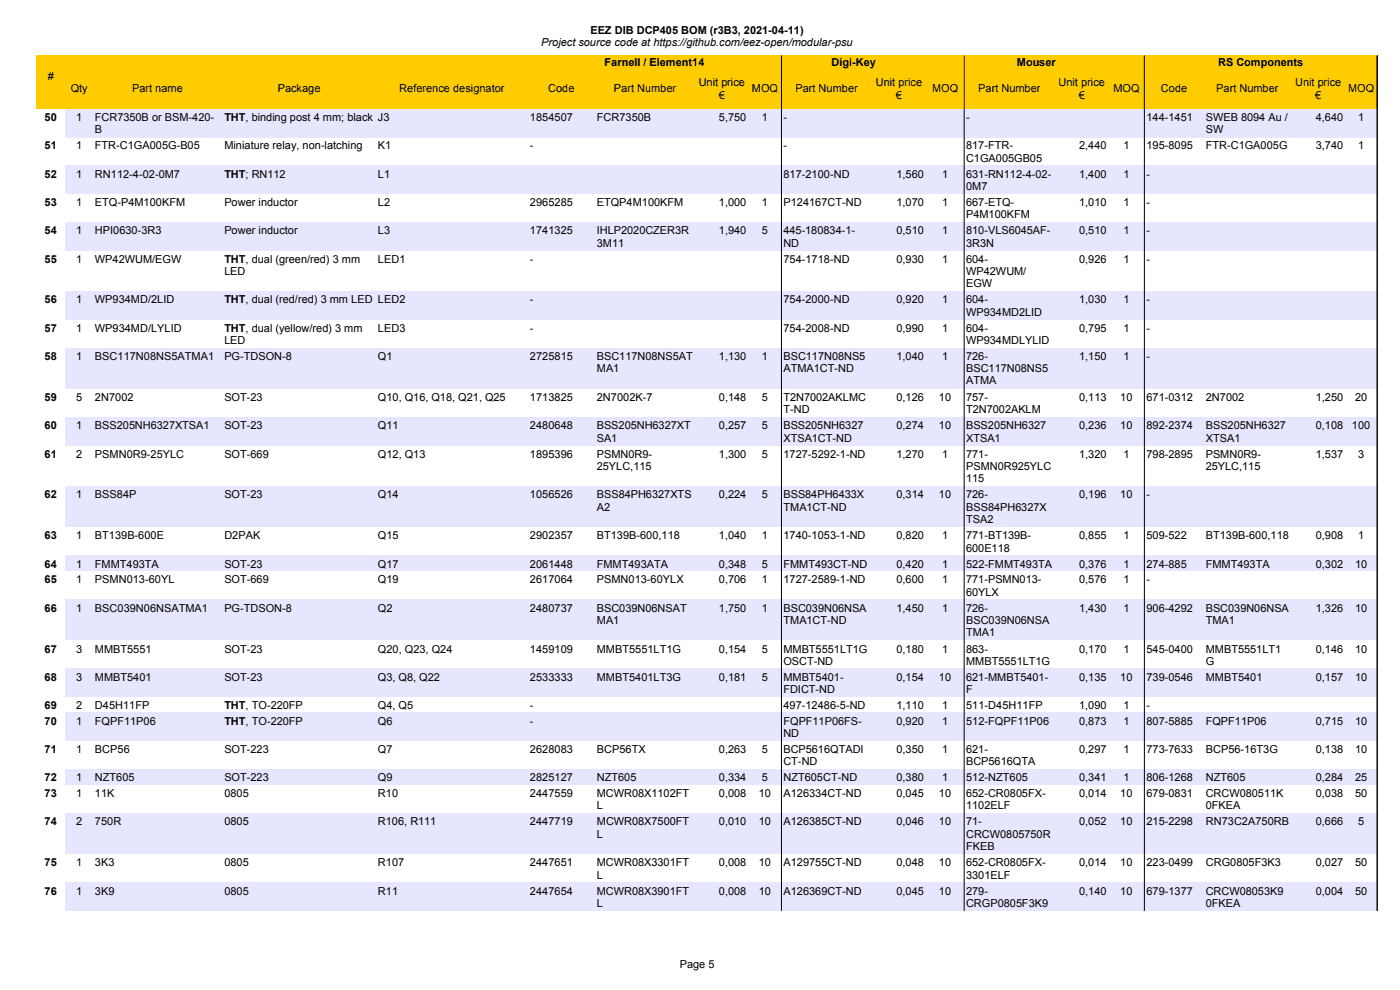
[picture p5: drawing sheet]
<svg xmlns="http://www.w3.org/2000/svg" width="297mm" height="210mm" viewBox="0 0 297 210" stroke-linecap="round" stroke-linejoin="round" font-family="sans-serif">
<defs><g id="words">
<g font-size="2.3">
<text x="114.8" y="9.8">Project source code at https://github.com/eez-open/modular-psu</text>
<text x="125.3" y="7.2">EEZ DIB DCP405 BOM (r3B3, 2021-04-11)</text>
<text x="10.1" y="17">#</text>
<text x="128.3" y="13.9">Farnell / Element14</text>
<text x="176.4" y="13.9">Digi-Key</text>
<text x="215.7" y="13.9">Mouser</text>
<text x="258.4" y="13.9">RS Components</text>
<text x="15" y="19.6">Qty</text>
<text x="28" y="19.6">Part name</text>
<text x="58.9" y="19.6">Package</text>
<text x="84.7" y="19.6">Reference designator</text>
<text x="116.3" y="19.6">Code</text>
<text x="130.2" y="19.6">Part Number</text>
<text x="148.2" y="18.3">Unit price</text>
<text x="152.5" y="20.9">€</text>
<text x="159.5" y="19.6">MOQ</text>
<text x="168.8" y="19.6">Part Number</text>
<text x="185.8" y="18.3">Unit price</text>
<text x="190.1" y="20.9">€</text>
<text x="197.7" y="19.6">MOQ</text>
<text x="207.5" y="19.6">Part Number</text>
<text x="224.6" y="18.3">Unit price</text>
<text x="228.8" y="20.9">€</text>
<text x="236.2" y="19.6">MOQ</text>
<text x="246.3" y="19.6">Code</text>
<text x="258" y="19.6">Part Number</text>
<text x="274.7" y="18.3">Unit price</text>
<text x="279" y="20.9">€</text>
<text x="286" y="19.6">MOQ</text>
<text x="9.5" y="25.7">50</text>
<text x="16.2" y="25.7">1</text>
<text x="20.1" y="25.7">FCR7350B or BSM-420-</text>
<text x="20.1" y="28.3">B</text>
<text x="47.6" y="25.7">THT, binding post 4 mm; black J3</text>
<text x="112.4" y="25.7">1854507</text>
<text x="126.6" y="25.7">FCR7350B</text>
<text x="152.5" y="25.7">5,750</text>
<text x="161.6" y="25.7">1</text>
<text x="166.2" y="25.7">-</text>
<text x="205" y="25.7">-</text>
<text x="243.2" y="25.7">144-1451</text>
<text x="255.8" y="25.7">SWEB 8094 Au /</text>
<text x="255.8" y="28.3">SW</text>
<text x="279.1" y="25.7">4,640</text>
<text x="288.1" y="25.7">1</text>
<text x="9.5" y="31.7">51</text>
<text x="16.2" y="31.7">1</text>
<text x="20.1" y="31.7">FTR-C1GA005G-B05</text>
<text x="47.6" y="31.7">Miniature relay, non-latching</text>
<text x="80.2" y="31.7">K1</text>
<text x="112.4" y="31.7">-</text>
<text x="166.2" y="31.7">-</text>
<text x="205" y="31.7">817-FTR-</text>
<text x="205" y="34.3">C1GA005GB05</text>
<text x="228.9" y="31.7">2,440</text>
<text x="238.3" y="31.7">1</text>
<text x="243.2" y="31.7">195-8095</text>
<text x="255.8" y="31.7">FTR-C1GA005G</text>
<text x="279.1" y="31.7">3,740</text>
<text x="288.1" y="31.7">1</text>
<text x="9.5" y="37.7">52</text>
<text x="16.2" y="37.7">1</text>
<text x="20.1" y="37.7">RN112-4-02-0M7</text>
<text x="47.6" y="37.7">THT; RN112</text>
<text x="80.2" y="37.7">L1</text>
<text x="166.2" y="37.7">817-2100-ND</text>
<text x="190.2" y="37.7">1,560</text>
<text x="199.8" y="37.7">1</text>
<text x="205" y="37.7">631-RN112-4-02-</text>
<text x="205" y="40.3">0M7</text>
<text x="228.9" y="37.7">1,400</text>
<text x="238.3" y="37.7">1</text>
<text x="243.2" y="37.7">-</text>
<text x="9.5" y="43.7">53</text>
<text x="16.2" y="43.7">1</text>
<text x="20.1" y="43.7">ETQ-P4M100KFM</text>
<text x="47.6" y="43.7">Power inductor</text>
<text x="80.2" y="43.7">L2</text>
<text x="112.4" y="43.7">2965285</text>
<text x="126.6" y="43.7">ETQP4M100KFM</text>
<text x="152.5" y="43.7">1,000</text>
<text x="161.6" y="43.7">1</text>
<text x="166.2" y="43.7">P124167CT-ND</text>
<text x="190.2" y="43.7">1,070</text>
<text x="199.8" y="43.7">1</text>
<text x="205" y="43.7">667-ETQ-</text>
<text x="205" y="46.3">P4M100KFM</text>
<text x="228.9" y="43.7">1,010</text>
<text x="238.3" y="43.7">1</text>
<text x="243.2" y="43.7">-</text>
<text x="9.5" y="49.7">54</text>
<text x="16.2" y="49.7">1</text>
<text x="20.1" y="49.7">HPI0630-3R3</text>
<text x="47.6" y="49.7">Power inductor</text>
<text x="80.2" y="49.7">L3</text>
<text x="112.4" y="49.7">1741325</text>
<text x="126.6" y="49.7">IHLP2020CZER3R</text>
<text x="126.6" y="52.3">3M11</text>
<text x="152.5" y="49.7">1,940</text>
<text x="161.6" y="49.7">5</text>
<text x="166.2" y="49.7">445-180834-1-</text>
<text x="166.2" y="52.3">ND</text>
<text x="190.2" y="49.7">0,510</text>
<text x="199.8" y="49.7">1</text>
<text x="205" y="49.7">810-VLS6045AF-</text>
<text x="205" y="52.3">3R3N</text>
<text x="228.9" y="49.7">0,510</text>
<text x="238.3" y="49.7">1</text>
<text x="243.2" y="49.7">-</text>
<text x="9.5" y="55.7">55</text>
<text x="16.2" y="55.7">1</text>
<text x="20.1" y="55.7">WP42WUM/EGW</text>
<text x="47.6" y="55.7">THT, dual (green/red) 3 mm</text>
<text x="47.6" y="58.3">LED</text>
<text x="80.2" y="55.7">LED1</text>
<text x="112.4" y="55.7">-</text>
<text x="166.2" y="55.7">754-1718-ND</text>
<text x="190.2" y="55.7">0,930</text>
<text x="199.8" y="55.7">1</text>
<text x="205" y="55.7">604-</text>
<text x="205" y="58.3">WP42WUM/</text>
<text x="228.9" y="55.7">0,926</text>
<text x="238.3" y="55.7">1</text>
<text x="243.2" y="55.7">-</text>
<text x="9.5" y="64.4">56</text>
<text x="16.2" y="64.4">1</text>
<text x="20.1" y="64.4">WP934MD/2LID</text>
<text x="47.6" y="64.4">THT, dual (red/red) 3 mm LED LED2</text>
<text x="112.4" y="64.4">-</text>
<text x="166.2" y="64.4">754-2000-ND</text>
<text x="190.2" y="64.4">0,920</text>
<text x="199.8" y="64.4">1</text>
<text x="205" y="60.9">EGW</text>
<text x="205" y="64.4">604-</text>
<text x="228.9" y="64.4">1,030</text>
<text x="238.3" y="64.4">1</text>
<text x="243.2" y="64.4">-</text>
<text x="9.5" y="70.4">57</text>
<text x="16.2" y="70.4">1</text>
<text x="20.1" y="70.4">WP934MD/LYLID</text>
<text x="47.6" y="70.4">THT, dual (yellow/red) 3 mm</text>
<text x="80.2" y="70.4">LED3</text>
<text x="112.4" y="70.4">-</text>
<text x="166.2" y="70.4">754-2008-ND</text>
<text x="190.2" y="70.4">0,990</text>
<text x="199.8" y="70.4">1</text>
<text x="205" y="67">WP934MD2LID</text>
<text x="205" y="70.4">604-</text>
<text x="228.9" y="70.4">0,795</text>
<text x="238.3" y="70.4">1</text>
<text x="243.2" y="70.4">-</text>
<text x="9.5" y="76.4">58</text>
<text x="16.2" y="76.4">1</text>
<text x="20.1" y="76.4">BSC117N08NS5ATMA1</text>
<text x="47.6" y="76.4">PG-TDSON-8</text>
<text x="47.6" y="73">LED</text>
<text x="80.2" y="76.4">Q1</text>
<text x="112.4" y="76.4">2725815</text>
<text x="126.6" y="76.4">BSC117N08NS5AT</text>
<text x="152.5" y="76.4">1,130</text>
<text x="161.6" y="76.4">1</text>
<text x="166.2" y="76.4">BSC117N08NS5</text>
<text x="190.2" y="76.4">1,040</text>
<text x="199.8" y="76.4">1</text>
<text x="205" y="73">WP934MDLYLID</text>
<text x="205" y="76.4">726-</text>
<text x="228.9" y="76.4">1,150</text>
<text x="238.3" y="76.4">1</text>
<text x="243.2" y="76.4">-</text>
<text x="126.6" y="79">MA1</text>
<text x="166.2" y="79">ATMA1CT-ND</text>
<text x="205" y="79">BSC117N08NS5</text>
<text x="205" y="81.6">ATMA</text>
<text x="9.5" y="85.1">59</text>
<text x="16.2" y="85.1">5</text>
<text x="20.1" y="85.1">2N7002</text>
<text x="47.6" y="85.1">SOT-23</text>
<text x="80.2" y="85.1">Q10, Q16, Q18, Q21, Q25</text>
<text x="112.4" y="85.1">1713825</text>
<text x="126.6" y="85.1">2N7002K-7</text>
<text x="152.5" y="85.1">0,148</text>
<text x="161.6" y="85.1">5</text>
<text x="166.2" y="85.1">T2N7002AKLMC</text>
<text x="166.2" y="87.7">T-ND</text>
<text x="190.2" y="85.1">0,126</text>
<text x="199.2" y="85.1">10</text>
<text x="205" y="85.1">757-</text>
<text x="205" y="87.7">T2N7002AKLM</text>
<text x="228.9" y="85.1">0,113</text>
<text x="237.7" y="85.1">10</text>
<text x="243.2" y="85.1">671-0312</text>
<text x="255.8" y="85.1">2N7002</text>
<text x="279.1" y="85.1">1,250</text>
<text x="287.5" y="85.1">20</text>
<text x="9.5" y="91.1">60</text>
<text x="16.2" y="91.1">1</text>
<text x="20.1" y="91.1">BSS205NH6327XTSA1</text>
<text x="47.6" y="91.1">SOT-23</text>
<text x="80.2" y="91.1">Q11</text>
<text x="112.4" y="91.1">2480648</text>
<text x="126.6" y="91.1">BSS205NH6327XT</text>
<text x="126.6" y="93.7">SA1</text>
<text x="152.5" y="91.1">0,257</text>
<text x="161.6" y="91.1">5</text>
<text x="166.2" y="91.1">BSS205NH6327</text>
<text x="166.2" y="93.7">XTSA1CT-ND</text>
<text x="190.2" y="91.1">0,274</text>
<text x="199.2" y="91.1">10</text>
<text x="205" y="91.1">BSS205NH6327</text>
<text x="205" y="93.7">XTSA1</text>
<text x="228.9" y="91.1">0,236</text>
<text x="237.7" y="91.1">10</text>
<text x="243.2" y="91.1">892-2374</text>
<text x="255.8" y="91.1">BSS205NH6327</text>
<text x="255.8" y="93.7">XTSA1</text>
<text x="279.1" y="91.1">0,108</text>
<text x="286.8" y="91.1">100</text>
<text x="9.5" y="97.1">61</text>
<text x="16.2" y="97.1">2</text>
<text x="20.1" y="97.1">PSMN0R9-25YLC</text>
<text x="47.6" y="97.1">SOT-669</text>
<text x="80.2" y="97.1">Q12, Q13</text>
<text x="112.4" y="97.1">1895396</text>
<text x="126.6" y="97.1">PSMN0R9-</text>
<text x="126.6" y="99.7">25YLC,115</text>
<text x="152.5" y="97.1">1,300</text>
<text x="161.6" y="97.1">5</text>
<text x="166.2" y="97.1">1727-5292-1-ND</text>
<text x="190.2" y="97.1">1,270</text>
<text x="199.8" y="97.1">1</text>
<text x="205" y="97.1">771-</text>
<text x="205" y="99.7">PSMN0R925YLC</text>
<text x="228.9" y="97.1">1,320</text>
<text x="238.3" y="97.1">1</text>
<text x="243.2" y="97.1">798-2895</text>
<text x="255.8" y="97.1">PSMN0R9-</text>
<text x="255.8" y="99.7">25YLC,115</text>
<text x="279.1" y="97.1">1,537</text>
<text x="288.1" y="97.1">3</text>
<text x="9.5" y="105.7">62</text>
<text x="16.2" y="105.7">1</text>
<text x="20.1" y="105.7">BSS84P</text>
<text x="47.6" y="105.7">SOT-23</text>
<text x="80.2" y="105.7">Q14</text>
<text x="112.4" y="105.7">1056526</text>
<text x="126.6" y="105.7">BSS84PH6327XTS</text>
<text x="152.5" y="105.7">0,224</text>
<text x="161.6" y="105.7">5</text>
<text x="166.2" y="105.7">BSS84PH6433X</text>
<text x="190.2" y="105.7">0,314</text>
<text x="199.2" y="105.7">10</text>
<text x="205" y="102.2">115</text>
<text x="205" y="105.7">726-</text>
<text x="228.9" y="105.7">0,196</text>
<text x="237.7" y="105.7">10</text>
<text x="243.2" y="105.7">-</text>
<text x="126.6" y="108.3">A2</text>
<text x="166.2" y="108.3">TMA1CT-ND</text>
<text x="205" y="108.3">BSS84PH6327X</text>
<text x="205" y="110.9">TSA2</text>
<text x="9.5" y="114.4">63</text>
<text x="16.2" y="114.4">1</text>
<text x="20.1" y="114.4">BT139B-600E</text>
<text x="47.6" y="114.4">D2PAK</text>
<text x="80.2" y="114.4">Q15</text>
<text x="112.4" y="114.4">2902357</text>
<text x="126.6" y="114.4">BT139B-600,118</text>
<text x="152.5" y="114.4">1,040</text>
<text x="161.6" y="114.4">1</text>
<text x="166.2" y="114.4">1740-1053-1-ND</text>
<text x="190.2" y="114.4">0,820</text>
<text x="199.8" y="114.4">1</text>
<text x="205" y="114.4">771-BT139B-</text>
<text x="205" y="117">600E118</text>
<text x="228.9" y="114.4">0,855</text>
<text x="238.3" y="114.4">1</text>
<text x="243.2" y="114.4">509-522</text>
<text x="255.8" y="114.4">BT139B-600,118</text>
<text x="279.1" y="114.4">0,908</text>
<text x="288.1" y="114.4">1</text>
<text x="9.5" y="120.4">64</text>
<text x="9.5" y="123.8">65</text>
<text x="16.2" y="120.4">1</text>
<text x="16.2" y="123.8">1</text>
<text x="20.1" y="120.4">FMMT493TA</text>
<text x="20.1" y="123.8">PSMN013-60YL</text>
<text x="47.6" y="120.4">SOT-23</text>
<text x="47.6" y="123.8">SOT-669</text>
<text x="80.2" y="120.4">Q17</text>
<text x="80.2" y="123.8">Q19</text>
<text x="112.4" y="120.4">2061448</text>
<text x="112.4" y="123.8">2617064</text>
<text x="126.6" y="120.4">FMMT493ATA</text>
<text x="126.6" y="123.8">PSMN013-60YLX</text>
<text x="152.5" y="120.4">0,348</text>
<text x="152.5" y="123.8">0,706</text>
<text x="161.6" y="120.4">5</text>
<text x="161.6" y="123.8">1</text>
<text x="166.2" y="123.8">1727-2589-1-ND</text>
<text x="166.2" y="120.4">FMMT493CT-ND</text>
<text x="190.2" y="120.4">0,420</text>
<text x="190.2" y="123.8">0,600</text>
<text x="199.8" y="120.4">1</text>
<text x="199.8" y="123.8">1</text>
<text x="205" y="120.4">522-FMMT493TA</text>
<text x="205" y="123.8">771-PSMN013-</text>
<text x="228.9" y="120.4">0,376</text>
<text x="228.9" y="123.8">0,576</text>
<text x="238.3" y="120.4">1</text>
<text x="238.3" y="123.8">1</text>
<text x="243.2" y="120.4">274-885</text>
<text x="243.2" y="123.8">-</text>
<text x="255.8" y="120.4">FMMT493TA</text>
<text x="279.1" y="120.4">0,302</text>
<text x="287.5" y="120.4">10</text>
<text x="9.5" y="129.8">66</text>
<text x="16.2" y="129.8">1</text>
<text x="20.1" y="129.8">BSC039N06NSATMA1</text>
<text x="47.6" y="129.8">PG-TDSON-8</text>
<text x="80.2" y="129.8">Q2</text>
<text x="112.4" y="129.8">2480737</text>
<text x="126.6" y="129.8">BSC039N06NSAT</text>
<text x="152.5" y="129.8">1,750</text>
<text x="161.6" y="129.8">1</text>
<text x="166.2" y="129.8">BSC039N06NSA</text>
<text x="190.2" y="129.8">1,450</text>
<text x="199.8" y="129.8">1</text>
<text x="205" y="126.4">60YLX</text>
<text x="205" y="129.8">726-</text>
<text x="228.9" y="129.8">1,430</text>
<text x="238.3" y="129.8">1</text>
<text x="243.2" y="129.8">906-4292</text>
<text x="255.8" y="129.8">BSC039N06NSA</text>
<text x="279.1" y="129.8">1,326</text>
<text x="287.5" y="129.8">10</text>
<text x="126.6" y="132.3">MA1</text>
<text x="166.2" y="132.3">TMA1CT-ND</text>
<text x="205" y="132.3">BSC039N06NSA</text>
<text x="205" y="134.9">TMA1</text>
<text x="255.8" y="132.3">TMA1</text>
<text x="9.5" y="138.4">67</text>
<text x="16.2" y="138.4">3</text>
<text x="20.1" y="138.4">MMBT5551</text>
<text x="47.6" y="138.4">SOT-23</text>
<text x="80.2" y="138.4">Q20, Q23, Q24</text>
<text x="112.4" y="138.4">1459109</text>
<text x="126.6" y="138.4">MMBT5551LT1G</text>
<text x="152.5" y="138.4">0,154</text>
<text x="161.6" y="138.4">5</text>
<text x="166.2" y="138.4">MMBT5551LT1G</text>
<text x="166.2" y="141">OSCT-ND</text>
<text x="190.2" y="138.4">0,180</text>
<text x="199.8" y="138.4">1</text>
<text x="205" y="138.4">863-</text>
<text x="205" y="141">MMBT5551LT1G</text>
<text x="228.9" y="138.4">0,170</text>
<text x="238.3" y="138.4">1</text>
<text x="243.2" y="138.4">545-0400</text>
<text x="255.8" y="138.4">MMBT5551LT1</text>
<text x="255.8" y="141">G</text>
<text x="279.1" y="138.4">0,146</text>
<text x="287.5" y="138.4">10</text>
<text x="9.5" y="144.4">68</text>
<text x="16.2" y="144.4">3</text>
<text x="20.1" y="144.4">MMBT5401</text>
<text x="47.6" y="144.4">SOT-23</text>
<text x="80.2" y="144.4">Q3, Q8, Q22</text>
<text x="112.4" y="144.4">2533333</text>
<text x="126.6" y="144.4">MMBT5401LT3G</text>
<text x="152.5" y="144.4">0,181</text>
<text x="161.6" y="144.4">5</text>
<text x="166.2" y="144.4">MMBT5401-</text>
<text x="166.2" y="147">FDICT-ND</text>
<text x="190.2" y="144.4">0,154</text>
<text x="199.2" y="144.4">10</text>
<text x="205" y="144.4">621-MMBT5401-</text>
<text x="205" y="147">F</text>
<text x="228.9" y="144.4">0,135</text>
<text x="237.7" y="144.4">10</text>
<text x="243.2" y="144.4">739-0546</text>
<text x="255.8" y="144.4">MMBT5401</text>
<text x="279.1" y="144.4">0,157</text>
<text x="287.5" y="144.4">10</text>
<text x="9.5" y="150.4">69</text>
<text x="9.5" y="153.7">70</text>
<text x="16.2" y="150.4">2</text>
<text x="16.2" y="153.7">1</text>
<text x="20.1" y="150.4">D45H11FP</text>
<text x="20.1" y="153.7">FQPF11P06</text>
<text x="47.6" y="150.4">THT, TO-220FP</text>
<text x="47.6" y="153.7">THT, TO-220FP</text>
<text x="80.2" y="150.4">Q4, Q5</text>
<text x="80.2" y="153.7">Q6</text>
<text x="112.4" y="150.4">-</text>
<text x="112.4" y="153.7">-</text>
<text x="166.2" y="150.4">497-12486-5-ND</text>
<text x="166.2" y="153.7">FQPF11P06FS-</text>
<text x="190.2" y="150.4">1,110</text>
<text x="190.2" y="153.7">0,920</text>
<text x="199.8" y="150.4">1</text>
<text x="199.8" y="153.7">1</text>
<text x="205" y="150.4">511-D45H11FP</text>
<text x="205" y="153.7">512-FQPF11P06</text>
<text x="228.9" y="150.4">1,090</text>
<text x="228.9" y="153.7">0,873</text>
<text x="238.3" y="150.4">1</text>
<text x="238.3" y="153.7">1</text>
<text x="243.2" y="150.4">-</text>
<text x="243.2" y="153.7">807-5885</text>
<text x="255.8" y="153.7">FQPF11P06</text>
<text x="279.1" y="153.7">0,715</text>
<text x="287.5" y="153.7">10</text>
<text x="9.5" y="159.8">71</text>
<text x="16.2" y="159.8">1</text>
<text x="20.1" y="159.8">BCP56</text>
<text x="47.6" y="159.8">SOT-223</text>
<text x="80.2" y="159.8">Q7</text>
<text x="112.4" y="159.8">2628083</text>
<text x="126.6" y="159.8">BCP56TX</text>
<text x="152.5" y="159.8">0,263</text>
<text x="161.6" y="159.8">5</text>
<text x="166.2" y="156.4">ND</text>
<text x="166.2" y="159.8">BCP5616QTADI</text>
<text x="190.2" y="159.8">0,350</text>
<text x="199.8" y="159.8">1</text>
<text x="205" y="159.8">621-</text>
<text x="228.9" y="159.8">0,297</text>
<text x="238.3" y="159.8">1</text>
<text x="243.2" y="159.8">773-7633</text>
<text x="255.8" y="159.8">BCP56-16T3G</text>
<text x="279.1" y="159.8">0,138</text>
<text x="287.5" y="159.8">10</text>
<text x="9.5" y="165.8">72</text>
<text x="16.2" y="165.8">1</text>
<text x="20.1" y="165.8">NZT605</text>
<text x="47.6" y="165.8">SOT-223</text>
<text x="80.2" y="165.8">Q9</text>
<text x="112.4" y="165.8">2825127</text>
<text x="126.6" y="165.8">NZT605</text>
<text x="152.5" y="165.8">0,334</text>
<text x="161.6" y="165.8">5</text>
<text x="166.2" y="165.8">NZT605CT-ND</text>
<text x="166.2" y="162.4">CT-ND</text>
<text x="190.2" y="165.8">0,380</text>
<text x="199.8" y="165.8">1</text>
<text x="205" y="165.8">512-NZT605</text>
<text x="205" y="162.4">BCP5616QTA</text>
<text x="228.9" y="165.8">0,341</text>
<text x="238.3" y="165.8">1</text>
<text x="243.2" y="165.8">806-1268</text>
<text x="255.8" y="165.8">NZT605</text>
<text x="279.1" y="165.8">0,284</text>
<text x="287.5" y="165.8">25</text>
<text x="9.5" y="169.1">73</text>
<text x="16.2" y="169.1">1</text>
<text x="20.1" y="169.1">11K</text>
<text x="47.6" y="169.1">0805</text>
<text x="80.2" y="169.1">R10</text>
<text x="112.4" y="169.1">2447559</text>
<text x="126.6" y="169.1">MCWR08X1102FT</text>
<text x="126.6" y="171.7">L</text>
<text x="152.5" y="169.1">0,008</text>
<text x="161" y="169.1">10</text>
<text x="166.2" y="169.1">A126334CT-ND</text>
<text x="190.2" y="169.1">0,045</text>
<text x="199.2" y="169.1">10</text>
<text x="205" y="169.1">652-CR0805FX-</text>
<text x="205" y="171.7">1102ELF</text>
<text x="228.9" y="169.1">0,014</text>
<text x="237.7" y="169.1">10</text>
<text x="243.2" y="169.1">679-0831</text>
<text x="255.8" y="169.1">CRCW080511K</text>
<text x="255.8" y="171.7">0FKEA</text>
<text x="279.1" y="169.1">0,038</text>
<text x="287.5" y="169.1">50</text>
<text x="9.5" y="175.1">74</text>
<text x="16.2" y="175.1">2</text>
<text x="20.1" y="175.1">750R</text>
<text x="47.6" y="175.1">0805</text>
<text x="80.2" y="175.1">R106, R111</text>
<text x="112.4" y="175.1">2447719</text>
<text x="126.6" y="175.1">MCWR08X7500FT</text>
<text x="126.6" y="177.7">L</text>
<text x="152.5" y="175.1">0,010</text>
<text x="161" y="175.1">10</text>
<text x="166.2" y="175.1">A126385CT-ND</text>
<text x="190.2" y="175.1">0,046</text>
<text x="199.2" y="175.1">10</text>
<text x="205" y="175.1">71-</text>
<text x="205" y="177.7">CRCW0805750R</text>
<text x="228.9" y="175.1">0,052</text>
<text x="237.7" y="175.1">10</text>
<text x="243.2" y="175.1">215-2298</text>
<text x="255.8" y="175.1">RN73C2A750RB</text>
<text x="279.1" y="175.1">0,666</text>
<text x="288.1" y="175.1">5</text>
<text x="9.5" y="183.8">75</text>
<text x="16.2" y="183.8">1</text>
<text x="20.1" y="183.8">3K3</text>
<text x="47.6" y="183.8">0805</text>
<text x="80.2" y="183.8">R107</text>
<text x="112.4" y="183.8">2447651</text>
<text x="126.6" y="183.8">MCWR08X3301FT</text>
<text x="152.5" y="183.8">0,008</text>
<text x="161" y="183.8">10</text>
<text x="166.2" y="183.8">A129755CT-ND</text>
<text x="190.2" y="183.8">0,048</text>
<text x="199.2" y="183.8">10</text>
<text x="205" y="180.3">FKEB</text>
<text x="205" y="183.8">652-CR0805FX-</text>
<text x="228.9" y="183.8">0,014</text>
<text x="237.7" y="183.8">10</text>
<text x="243.2" y="183.8">223-0499</text>
<text x="255.8" y="183.8">CRG0805F3K3</text>
<text x="279.1" y="183.8">0,027</text>
<text x="287.5" y="183.8">50</text>
<text x="9.5" y="189.8">76</text>
<text x="16.2" y="189.8">1</text>
<text x="20.1" y="189.8">3K9</text>
<text x="47.6" y="189.8">0805</text>
<text x="80.2" y="189.8">R11</text>
<text x="112.4" y="189.8">2447654</text>
<text x="126.6" y="186.4">L</text>
<text x="126.6" y="189.8">MCWR08X3901FT</text>
<text x="152.5" y="189.8">0,008</text>
<text x="161" y="189.8">10</text>
<text x="166.2" y="189.8">A126369CT-ND</text>
<text x="190.2" y="189.8">0,045</text>
<text x="199.2" y="189.8">10</text>
<text x="205" y="186.4">3301ELF</text>
<text x="205" y="189.8">279-</text>
<text x="228.9" y="189.8">0,140</text>
<text x="237.7" y="189.8">10</text>
<text x="243.2" y="189.8">679-1377</text>
<text x="255.8" y="189.8">CRCW08053K9</text>
<text x="279.1" y="189.8">0,004</text>
<text x="287.5" y="189.8">50</text>
<text x="126.6" y="192.4">L</text>
<text x="205" y="192.4">CRGP0805F3K9</text>
<text x="255.8" y="192.4">0FKEA</text>
<text x="144.2" y="205.3">Page 5</text>
</g>
</g></defs>
<path d="M7.6 11.7h284.5v11.4h-284.5z" fill-rule="evenodd" fill="#fc0"/>
<path d="M165.8 11.8v11.3M204.5 11.8v11.3M242.8 11.8v11.3M292.2 11.8v11.3" fill="none" stroke="#000" stroke-width=".21"/>
<g fill="#e6e6ff">
<path d="M13.9 23.1h278.2v6h-278.2z" fill-rule="evenodd"/>
<path d="M13.9 35.1h278.2v6h-278.2z" fill-rule="evenodd"/>
<path d="M13.9 47.1h278.2v6h-278.2z" fill-rule="evenodd"/>
<path d="M13.9 61.8h278.2v6h-278.2z" fill-rule="evenodd"/>
<path d="M13.9 73.8h278.2v8.7h-278.2z" fill-rule="evenodd"/>
<path d="M13.9 88.5h278.2v6h-278.2z" fill-rule="evenodd"/>
<path d="M13.9 103.1h278.2v8.7h-278.2z" fill-rule="evenodd"/>
<path d="M13.9 117.8h278.2v3.4h-278.2z" fill-rule="evenodd"/>
<path d="M13.9 127.2h278.2v8.6h-278.2z" fill-rule="evenodd"/>
<path d="M13.9 141.8h278.2v6h-278.2z" fill-rule="evenodd"/>
<path d="M13.9 151.2h278.2v6h-278.2z" fill-rule="evenodd"/>
<path d="M13.9 163.2h278.2v3.3h-278.2z" fill-rule="evenodd"/>
<path d="M13.9 172.5h278.2v8.7h-278.2z" fill-rule="evenodd"/>
<path d="M13.9 187.2h278.2v6h-278.2z" fill-rule="evenodd"/>
</g>
<path d="M165.8 23.1v170.1M204.5 23.1v170.1M242.8 23.1v170.1M292.2 23.1v170.1" fill="none" stroke="#000" stroke-width=".21"/>
<use href="#words"/>
</svg>
